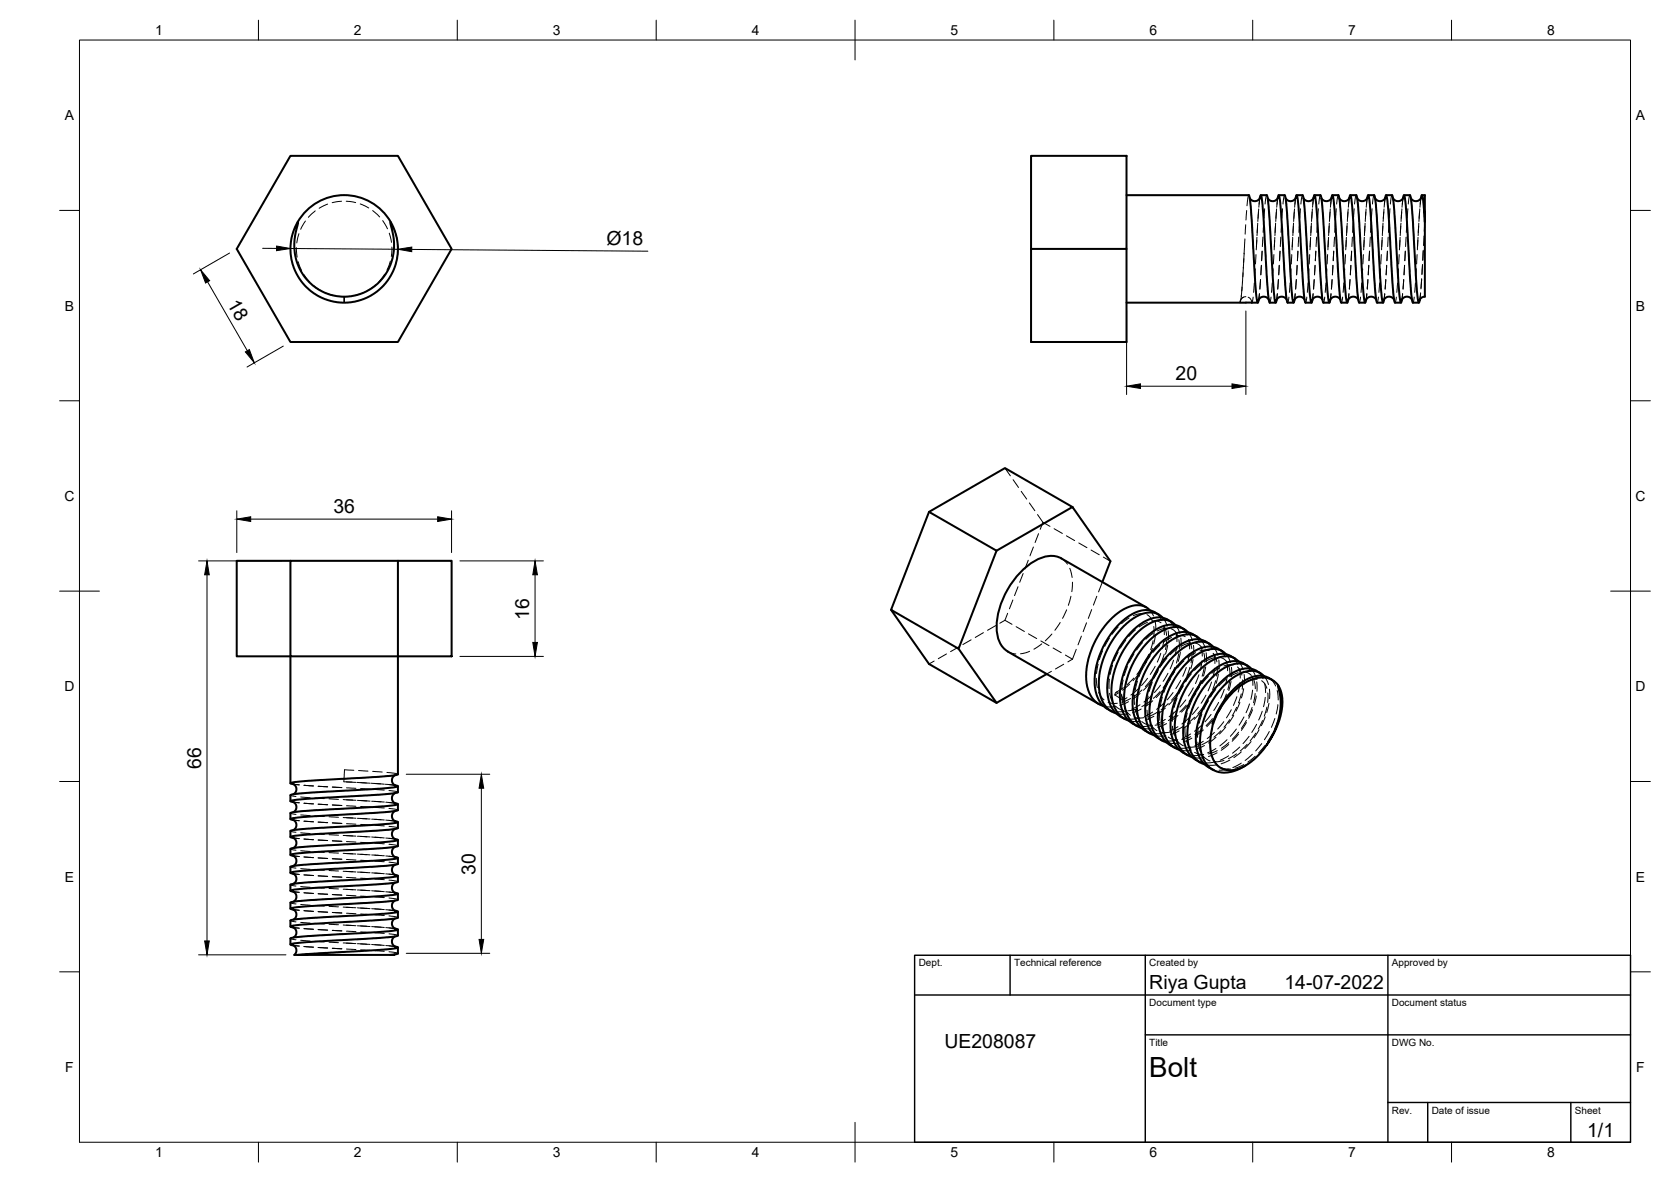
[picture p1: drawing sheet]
<svg xmlns="http://www.w3.org/2000/svg" width="420mm" height="297mm" viewBox="0 0 420 297" stroke-linecap="round" stroke-linejoin="round" font-family="sans-serif">
<defs><g id="words">
<text font-size="7" x="289" y="270.6">Bolt</text>
<g font-size="4.9">
<text x="152.5" y="61.5">Ø18</text>
<text x="57" y="76.3" transform="rotate(60 57 76.3)">18</text>
<text x="295.6" y="95.6">20</text>
<text x="83.8" y="129">36</text>
<text x="133.1" y="155.8" transform="rotate(-90 133.1 155.8)">16</text>
<text x="50.6" y="193.2" transform="rotate(-90 50.6 193.2)">66</text>
<text x="119.6" y="219.8" transform="rotate(-90 119.6 219.8)">30</text>
<text x="289" y="248.5">Riya Gupta</text>
<text x="323" y="248.5">14-07-2022</text>
<text x="237.5" y="263.3">UE208087</text>
<text x="399.1" y="285.7">1/1</text>
</g>
<g font-size="3.5">
<text x="39" y="8.8">1</text>
<text x="89" y="8.8">2</text>
<text x="139" y="8.8">3</text>
<text x="189" y="8.8">4</text>
<text x="239" y="8.8">5</text>
<text x="289" y="8.8">6</text>
<text x="339" y="8.8">7</text>
<text x="389" y="8.8">8</text>
<text x="16.3" y="30.2">A</text>
<text x="411.3" y="30.2">A</text>
<text x="16.3" y="78">B</text>
<text x="411.3" y="78">B</text>
<text x="16.2" y="125.9">C</text>
<text x="411.2" y="125.9">C</text>
<text x="16.2" y="173.7">D</text>
<text x="411.2" y="173.7">D</text>
<text x="16.3" y="221.6">E</text>
<text x="411.3" y="221.6">E</text>
<text x="16.4" y="269.4">F</text>
<text x="411.4" y="269.4">F</text>
<text x="39" y="290.8">1</text>
<text x="89" y="290.8">2</text>
<text x="139" y="290.8">3</text>
<text x="189" y="290.8">4</text>
<text x="239" y="290.8">5</text>
<text x="289" y="290.8">6</text>
<text x="339" y="290.8">7</text>
<text x="389" y="290.8">8</text>
</g>
<g font-size="2.5">
<text x="231" y="242.9">Dept.</text>
<text x="255" y="242.9">Technical reference</text>
<text x="289" y="242.9">Created by</text>
<text x="350" y="242.9">Approved by</text>
<text x="289" y="252.8">Document type</text>
<text x="350" y="252.8">Document status</text>
<text x="289" y="262.9">Title</text>
<text x="350" y="262.9">DWG No.</text>
<text x="350" y="279.9">Rev.</text>
<text x="360" y="279.9">Date of issue</text>
<text x="396" y="279.9">Sheet</text>
</g>
</g></defs>
<!-- layer: Visible -->
<g fill="none" stroke="#000" stroke-width=".51">
<path d="M73 39.2h27.1l13.5 23.4-13.5 23.3h-27.1l-13.5-23.3zM259.2 39.2h24.1v23.4h-24.1zM74.9 55.8l-.9 5.4 .1 2.5 .4 1.8 .9 2.2 1.2 1.9 1.8 1.9 1.6 1.2 2 1 1.6 .5 2.4 .4 1.6-.1 1.9-.3 1.9-.6 1.9-1.1 1.6-1.2 1.2-1.3 1.2-1.6 .9-2 .6-2.1 .3-3.6-.9-4.9 .8 1.5 .6 1.9 .5 3.5-.6 3.5-1.4 3.3-1.7 2.3-1.6 1.5-2.3 1.4-2.7 1-2.4 .3h-2.6l-2.6-.7-2.4-1.1-1.8-1.2-1.9-1.9-1.7-2.6-.9-2.3-.4-2.6 .1-2.9 .6-2.5zM74.9 55.7a13.5 13.5 0 0 1 23.3 0M283.3 49.1h30.7l.6 3.9 1 17.5 .5 5.2a.22 .22 0 0 0 0 .3 .22 .22 0 0 0 .3 0 .22 .22 0 0 0 0-.3l.1-.4M316.8 49.8v-.4a.22 .22 0 0 1 .1-.3 .22 .22 0 0 1 .3 0 .22 .22 0 0 1 0 .3l.5 5.5 1.3 20.1 .2 1.1h1.6M316.8 49.7l-.5 .6-.7 .3-.9-.3-.5-.5M317 49.1h1.5l.3 .9 1.5 22.9 .4 3.2 .3-.8M321.3 49.8l.2-.7 .3 1.3 .3 3.3 1.4 21.3 .2 1.1h1.6M321.3 49.7l-.4 .6-.8 .3-.9-.3-.5-.5M321.5 49.1h1.5l.3 1.1 1.4 21.5 .2 3 .3 1.4 .3-.8M325.8 49.8l.2-.7 .5 3.3 1 17.1 .5 5.8 .3 .8h1.5"/>
<path d="M325.8 49.7l-.5 .6-.7 .3-.9-.3-.4-.5M326 49.1h1.5l.3 1.1 1.5 23.2 .5 2.7 .2-.8M330.3 49.8l.2-.7 .3 1.3 .4 3.6 1.3 21 .2 1.1h1.6M330.3 49.7l-.4 .6-.8 .3-.7-.2-.7-.6M330.5 49.1h1.5l.3 .7 .5 5.8 .9 17.1 .5 3.4 .3-.8M334.8 49.8l.2-.7 .3 1.3 .3 3.1 1.4 21.5 .2 1.1h1.6M334.8 49.7l-.4 .6-.7 .3-1-.3-.4-.5M335 49.1h1.5l.3 1.1 1.3 20.9 .3 3.6 .4 1.4 .2-.8M339.3 49.8l.2-.7 .5 3.1 1.5 22.9 .3 1h1.5M339.3 49.7l-.5 .6-.7 .3-.9-.3-.4-.5M339.5 49.1h1.5l.3 1.1 1.3 20 .5 5.5a.22 .22 0 0 0 0 .3 .22 .22 0 0 0 .3 0 .22 .22 0 0 0 0-.3l.1-.4M343.8 49.8l.1-.4a.22 .22 0 0 1 0-.3 .22 .22 0 0 1 .3 0 .22 .22 0 0 1 0 .3l.5 5.2 1.3 20.4 .2 1.1h1.6"/>
<path d="M343.8 49.7l-.4 .6-.8 .3-.7-.2-.7-.6M344 49.1h1.5l.2 .4 .5 5.5 1 17.2 .5 3.9 .3-.8M348.3 49.8l.2-.7 .6 3.8 1 17.5 .5 5.2 .2 .5h1.5M348.3 49.7l-.5 .6-.7 .3-.9-.3-.4-.5M348.5 49.1h1.5l.3 1.1 1.3 20.3 .5 5.2a.22 .22 0 0 0 0 .3 .22 .22 0 0 0 .3 0 .22 .22 0 0 0 0-.3l.1-.4M352.8 49.8v-.4a.22 .22 0 0 1 .1-.3 .22 .22 0 0 1 .3 0 .22 .22 0 0 1 0 .3l.5 5.5 1.3 20.1 .2 1.1h1.6M352.8 49.7l-.5 .6-.7 .3-.8-.3-.6-.5M353 49.1h1.5l.3 1.1 1.5 22.7 .4 3.2 .3-.8M357.3 49.7l-.4 .6-.7 .3-.8-.2-.6-.6M357.5 49.1h.8v6.7l-.4-5.1-.4-1.6-.2 .7M358.3 55.8v18.4a.3 .3 0 0 1-.1 .4 .3 .3 0 0 1-.4 0l-.5 .3-.3 .5M259.2 62.6v23.3h24.1v-23.3"/>
<path d="M283.3 76.1h33M319 75.3l-.6-.6-.8-.1-.7 .2-.5 .6M323.5 75.3l-.5-.5-.9-.2-.6 .2-.5 .6M328 75.3l-.5-.5-.9-.2-.7 .2-.4 .6M332.5 75.3l-.6-.6-.8-.1-.7 .2-.5 .6M337 75.3l-.5-.5-.9-.2-.6 .2-.5 .6M341.5 75.3l-.5-.5-.9-.2-.7 .2-.4 .6M346 75.3l-.5-.5-.9-.2-.6 .2-.5 .6M350.5 75.3l-.5-.5-.9-.2-.6 .2-.5 .6M355 75.3l-.6-.6-.8-.1-.7 .2-.5 .6M233.6 128.6l-9.6 24.7 17 9.7 9.6-24.6M269.7 127.4l-19.1 11-17-9.8 19.1-11 17 9.8 9.5 13.6-2 5.3"/>
<path d="M73 140.9h-13.5v24h13.5v31.9M100.1 140.9h13.5v24h-13.5zM100.1 140.9h-27.1v24h27.1l-.1 29.7-1.7 .4-3.3 .2-18.3 1.1-3.7 .5 .8 .3M224 153.3l9.6 13.6 17 9.7 12.6-7.2M288.2 152.6l-21.3-12.3a6.9 6.9 0 0 0-7.4 1 21 21 0 0 0-8.9 16.9 6.4 6.4 0 0 0 2.8 5.5M289.2 153.4a5.1 5.1 0 0 0-6.5-.4 20.5 20.5 0 0 0-9.5 18.9 6.4 6.4 0 0 0 4.3 5.5M291.4 154.5l-1.1-.7a6.4 6.4 0 0 0-6.8 1.2l-2.6 2.3-1.6 2-1.2 1.9-1.9 4.2-.9 4a8.8 8.8 0 0 0 2.8 8.6l1.4 .8M292.4 155.2a5.1 5.1 0 0 0-6.6-.3 20.5 20.5 0 0 0-9.4 18.8 6.4 6.4 0 0 0 4.2 5.6M294.6 156.3l-1.1-.6a6.4 6.4 0 0 0-6.8 1.2l-1.5 1.2-1.5 1.5-2.2 3.2-1.9 3.9-1.1 4.2a9.3 9.3 0 0 0 2.4 8.6l1.8 1.1M295.5 157.1a5.1 5.1 0 0 0-6.5-.4 20.5 20.5 0 0 0-9.3 19.1 6.3 6.3 0 0 0 4.1 5.3M297.8 158.1l-1.1-.6a6.7 6.7 0 0 0-7.2 1.5l-2.4 2.2-2.6 3.7-1.7 3.6-1 3.7a9.7 9.7 0 0 0 2.3 9.2l1.8 1M298.7 158.9a5.1 5.1 0 0 0-6.5-.4 20.6 20.6 0 0 0-9.4 18.9 6.4 6.4 0 0 0 4.2 5.5"/>
<path d="M300.9 160l-1-.7a6.4 6.4 0 0 0-6.8 1.2l-1.3 1.1-1.9 1.9-2.4 3.5-1.9 4.3-.7 3.6a9.1 9.1 0 0 0 2.6 8.4l1.6 1M241 163l9.6 13.6M253.4 163.7l22.9 13.2M301.9 160.7a5.1 5.1 0 0 0-6.5-.3 20.4 20.4 0 0 0-9.4 19.1 6.3 6.3 0 0 0 4.2 5.3M304.1 161.8l-1-.6a6.6 6.6 0 0 0-7 1.3l-2.9 2.6-2.2 3.2-1.8 3.9-1.1 4.3a9.3 9.3 0 0 0 2.4 8.5l1.7 1.1M305.1 162.6a5.1 5.1 0 0 0-6.5-.4 20.5 20.5 0 0 0-9.4 19.1 6.3 6.3 0 0 0 4.2 5.3M307.3 163.6l-1.1-.6a6.4 6.4 0 0 0-6.8 1.2l-2.8 2.5-2.6 3.7-1.7 3.6-.9 3.7a9.7 9.7 0 0 0 2.3 9.2l1.7 1M308.3 164.4a5.1 5.1 0 0 0-6.5-.4 20.6 20.6 0 0 0-9.5 18.9 6.4 6.4 0 0 0 4.2 5.5M310.5 165.4l-1.1-.5a6.4 6.4 0 0 0-6.8 1.1l-1.5 1.3-1.7 1.7-2.4 3.5-1.7 4-.9 3.9a9 9 0 0 0 2.6 8.4l1.6 1M311.4 166.2a5.1 5.1 0 0 0-6.5-.3 20.5 20.5 0 0 0-9.3 19.1 6.3 6.3 0 0 0 4.1 5.3M313.7 167.3l-1.1-.6a6.6 6.6 0 0 0-7 1.3l-2.8 2.6-2.3 3.2-1.7 3.5-1.1 4a9.6 9.6 0 0 0 2.3 9.2l1.8 1.1M314.6 168.1a5.1 5.1 0 0 0-6.5-.4 20.4 20.4 0 0 0-9.4 19.1 6.3 6.3 0 0 0 4.2 5.3"/>
<path d="M316.8 169.1l-1-.6a6.4 6.4 0 0 0-6.8 1.2l-2.8 2.5-1.6 2-1.2 2-1.6 3.6-.9 3.4a9.7 9.7 0 0 0 2.3 9.2l1.8 1M317.8 169.9l-.9-.8-.8-.3-2-.2-1.4 .3-1.3 .6-2.5 1.7-2.4 2.5-1.7 2.5-1.8 3.6-1 3.7-.3 2.6 .3 2.9 .9 2.4 1.4 1.6 2.1 1 2.2 .1 2.5-.6 2.1-1.1M319.9 170.9l-2.2-1-2.3 .1-2.4 1-2.5 1.9-2.2 2.5-2.3 3.7-1.1 2.7-.5 3.7v2.8l.4 2.1 1.1 1.7 1.3 1 1.7 .5 1.6-.2 2-.6 2.2-1.4 1.8-1.7 2.1-2.6 1.5-2.7 .9-2.2 .8-2.8 .2-2.4-.1-1.9-.5-2.8 .6 1.3 .4 1.5v2.1l-.2 1.7-.5 2.1-1 2.4-2.2 3.8M321.4 172.3a5.2 5.2 0 0 0-6.2-1.7 19.2 19.2 0 0 0-10.3 11.1M73.7 197l.5 .4 .3 .7-.2 1-.5 .5M99.3 197.3l.8 .3-1.4 .3-3.3 .3-16.7 .9-5.2 .5-.5 .2v1.5M99.3 194.8l-.6 .6-.1 .9 .2 .7 .6 .4M99.3 199.3l-.5 .5-.2 1 .2 .6 .6 .5M100.1 197.6l-.1 1.5-1 .3-21.3 1.3-3.3 .3-1.4 .3 .8 .3M73.7 201.5l.5 .4 .3 .7-.1 .9-.6 .6M73.7 206l.6 .5 .2 .6-.2 1-.5 .5M73.7 210.5l.6 .5 .2 .7-.2 .9-.5 .5"/>
<path d="M73.7 215l.5 .4 .3 .7-.1 .9-.6 .6M73.7 219.5l.6 .5 .2 .6-.2 1-.5 .5M99.3 201.9l.8 .2-3.7 .5-22.5 1.5-.9 .2v1.5M99.3 206.3l.8 .3-1.4 .3-3.3 .3-21.3 1.3-1.1 .3v1.5M99.3 210.8l.8 .3-1.4 .3-3.3 .3-17 1-4.9 .4-.5 .2v1.5M99.3 215.4l.8 .2-3.7 .5-22.5 1.5-.9 .2v1.5M99.3 219.8l.8 .3-1.4 .3-3.3 .3-21.3 1.3-1.1 .3v1.5M99.3 203.8l-.6 .6-.1 .9 .2 .7 .6 .4M99.3 208.3l-.6 .6-.1 .9 .2 .7 .6 .4M99.3 212.8l-.5 .5-.2 1 .2 .6 .6 .5M99.3 217.3l-.6 .6-.1 .9 .2 .7 .6 .4M100.1 202.1v1.5l-.9 .2-22.8 1.5-3.4 .5 .8 .3"/>
<path d="M100.1 206.6v1.5l-.7 .2-5 .5-16.9 .9-3.1 .3-1.4 .3 .8 .3M100.1 211.1l-.1 1.5-1 .3-21.3 1.3-3.3 .3-1.4 .3 .8 .3M100.1 215.6l-.1 1.5-.9 .3-22.7 1.4-3.4 .5 .8 .3M73.7 237.5l.5 .4 .3 .8-.1 .8-.4 .5h.9M73.7 224l.6 .5 .2 .7-.2 .9-.5 .5M73.7 228.5l.5 .4 .3 .7-.1 .9-.6 .6M73.7 233l.6 .5 .2 .7-.2 .9-.5 .5M99.3 224.4l.8 .2-1.4 .3-3.3 .3-17 1-4.9 .4-.5 .3v1.4M99.3 228.9l.8 .2-3.7 .5-22.5 1.5-.9 .2v1.5M99.3 233.3l.8 .3-1.4 .3-3.3 .3-21.3 1.3-1.1 .3v1.5M99.3 237.9l.8 .2-3.9 .6-21.3 1.3h23.3M99.3 221.8l-.6 .6-.1 .9 .2 .7 .6 .4"/>
<path d="M99.3 226.3l-.5 .5-.2 1 .2 .6 .6 .5M99.3 230.8l-.5 .5-.2 1 .2 .7 .6 .4M99.3 235.3l-.6 .6-.1 .9 .2 .7 .6 .4M100.1 220.1v1.5l-.7 .2-5 .5-16.9 .9-3.3 .3-1.2 .3 .8 .3M100.1 224.6l-.1 1.5-1 .3-21.3 1.3-3.3 .3-1.4 .3 .8 .3M100.1 229.1l-.1 1.5-.9 .3-22.7 1.4-3.4 .5 .8 .3M100.1 233.6v1.5l-.7 .2-5 .5-16.9 .9-3.3 .3-1.2 .3 .8 .3M100.1 238.1v1.5l-1.9 .4 1.1-.2"/>
</g>
<!-- layer: Hidden -->
<g fill="none" stroke="#000" stroke-width=".25">
<path d="M75.2 58.7l-.6 2.4M76.8 55.5l-1.2 2.1M79.3 53l-1.8 1.6M82.4 51.3l-2.2 1M85.9 50.6l-2.4 .3M87.1 50.6l2.3 .3M90.6 51.3l2.1 1M93.7 52.9l1.8 1.6M96.2 55.4l1.2 2.1M97.9 58.6l.5 2.3M313.2 56.5l-.1 2.4M313.5 52.9l-.2 2.4"/>
<path d="M314 49.1l-.5 2.6M314.2 49.8l.3 2.4M314.6 53.4l.1 2.3M314.8 56.9l.2 2.4M316 59.6l-.1 2.4M316.2 56.8l-.1 2.4M316.3 56.1l-.2 2.3M316.4 53.3l-.1 2.4M316.5 52.5l-.2 2.4M316.8 49.8l-.3 2.3M316.8 49.7l-.2 1.6M317.5 59.6l-.1 2.4"/>
<path d="M317.7 56l-.1 2.4M318 52.5l-.2 2.3M318.5 49.1l-.4 2.2M318.7 49.8l.3 2.4M319.1 53.4l.2 2.3M319.3 56.9l.1 2.4M320.5 59.6l-.1 2.4M320.7 56.8l-.1 2.4M320.7 56.1l-.1 2.3M320.9 53.3l-.1 2.4M321 52.5l-.2 2.4M321.3 49.8l-.3 2.3"/>
<path d="M321.3 49.7l-.2 1.6M322.1 59.6l-.2 2.4M322.2 56l-.1 2.4M322.5 52.5l-.2 2.3M323 49.1l-.4 2.2M323.2 49.8l.3 2.4M323.6 53.4l.1 2.3M323.8 56.9l.2 2.4M325 59.6l-.1 2.4M325.2 56.8l-.1 2.4M325.2 56.1l-.1 2.3M325.4 53.3l-.1 2.4"/>
<path d="M325.5 52.5l-.2 2.4M325.8 49.8l-.3 2.3M325.8 49.7l-.2 1.6M326.5 59.6l-.1 2.4M326.7 56l-.1 2.4M327 52.5l-.2 2.3M327.5 49.1l-.4 2.2M327.7 49.8l.3 2.4M328.1 53.4l.2 2.3M328.3 56.9l.2 2.4M329.5 59.6l-.1 2.4M329.7 56.8l-.1 2.4"/>
<path d="M329.8 56.1l-.2 2.3M329.9 53.3l-.1 2.4M330 52.5l-.2 2.4M330.3 49.8l-.3 2.3M330.3 49.7l-.2 1.6M331 59.6l-.1 2.4M331.2 56l-.1 2.4M331.5 52.5l-.2 2.3M332 49.1l-.4 2.2M332.2 49.8l.3 2.4M332.6 53.4l.2 2.3M332.8 56.9l.2 2.4"/>
<path d="M334.1 59.6l-.2 2.4M334.2 56.8l-.1 2.4M334.2 56.1l-.1 2.3M334.4 53.3l-.1 2.4M334.5 52.5l-.2 2.4M334.8 49.8l-.3 2.3M334.8 49.7l-.2 1.6M335.6 59.6l-.2 2.4M335.7 56l-.1 2.4M336 52.5l-.2 2.3M336.5 49.1l-.4 2.2M336.7 49.8l.3 2.4"/>
<path d="M337.1 53.4l.1 2.3M337.3 56.9l.2 2.4M338.5 59.6l-.1 2.4M338.7 56.8l-.1 2.4M338.8 56.1l-.2 2.3M338.9 53.3l-.1 2.4M339 52.5l-.2 2.4M339.3 49.8l-.3 2.3M339.3 49.7l-.2 1.6M340 59.6l-.1 2.4M340.3 56l-.2 2.4M340.5 52.5l-.2 2.3"/>
<path d="M341 49.1l-.4 2.2M341.2 49.8l.3 2.4M341.6 53.4l.2 2.3M341.8 56.9l.2 2.4M343 59.6l-.1 2.4M343.2 56.8l-.1 2.4M343.2 56.1l-.1 2.3M343.4 53.3l-.1 2.4M343.5 52.5l-.2 2.4M343.8 49.8l-.3 2.3M343.8 49.7l-.2 1.6M344.6 59.6l-.2 2.4"/>
<path d="M344.7 56l-.1 2.4M345 52.5l-.2 2.3M345.5 49.1l-.4 2.2M345.7 49.8l.3 2.4M346.1 53.4l.2 2.3M346.3 56.9l.2 2.4M347.6 59.6l-.2 2.4M347.7 56.8l-.1 2.4M347.7 56.1l-.1 2.3M347.9 53.3l-.1 2.4M348 52.5l-.2 2.4M348.3 49.8l-.3 2.3"/>
<path d="M348.3 49.7l-.2 1.6M349 59.6l-.1 2.4M349.2 56l-.1 2.4M349.5 52.5l-.2 2.3M350 49.1l-.4 2.2M350.2 49.8l.3 2.4M350.6 53.4l.2 2.3M350.8 56.9l.2 2.4M352 59.6l-.1 2.4M352.2 56.8l-.1 2.4M352.3 56.1l-.2 2.3M352.4 53.3l-.1 2.4"/>
<path d="M352.5 52.5l-.2 2.4M352.8 49.8l-.3 2.3M352.8 49.7l-.2 1.6M353.5 59.6l-.1 2.4M353.8 56l-.2 2.4M354 52.5l-.2 2.3M354.5 49.1l-.4 2.2M354.7 49.8l.3 2.4M355.1 53.4l.2 2.3M355.3 56.9l.2 2.4M356.6 59.6l-.2 2.4M356.7 56.8l-.1 2.4"/>
<path d="M356.7 56.1l-.1 2.3M356.9 53.3l-.1 2.4M357 52.5l-.2 2.4M357.3 49.8l-.3 2.3M357.3 49.7l-.2 1.6M358.1 59.3l-.2 2.4M358.3 55.8l-.2 2.3M74.5 62.2l.2 2.4M75 65.8l.8 2.2M76.4 69l1.5 1.9M78.8 71.7l1.9 1.4M81.8 73.6l2.3 .7"/>
<path d="M86.5 76.1v-1.5l.1 1.5M88 74.5h-2.8M91.4 73.5l-2.2 .8M94.4 71.6l-1.9 1.4M96.7 68.9l-1.4 1.9M98.1 65.6l-.8 2.3M98.5 62.1l-.1 2.4M311.8 76.1h1.5M312.1 74.3l-.3 1.8M312.3 72.1l-.2 2.4M312.4 70.7l-.2 2.4M312.5 68.6l-.1 2.3"/>
<path d="M312.6 67.2l-.1 2.4M312.7 74.7l-.7 .5-.2 .9M312.8 65l-.2 2.4M312.8 63.6l-.1 2.4M312.9 62.5l-.1 1.3M313 60l-.1 2.4M313.3 74.6l-.7 .1-.5 .5M315 60.5l.1 2.1M315.1 74.7l-.3 1.4-.3-.9-.7-.5M315.4 71.1l-.2 2.4M315.6 67.5l-.1 2.4M315.8 64l-.1 2.3"/>
<path d="M316 60.4l-.1 2.4M316.7 73.9l-.2 1.4M316.7 73.8l-.3 1.6M316.9 70.3l-.1 2.4M316.9 70.2l-.1 2.4M317.2 66.7l-.2 2.4M317.2 66.7l-.2 2.3M317.4 63.1l-.2 2.4M318.1 62.5l.1 2.1M318.3 65.8l.2 2.4M318.5 69.4l.2 2.3M318.8 72.9l.2 2.4"/>
<path d="M319.5 60.5l.1 2.1M319.6 74.7l-.3 1.4M319.9 71.1l-.2 2.4M320.1 67.5l-.1 2.4M320.3 64l-.1 2.3M320.5 60.4l-.1 2.4M321.2 73.9l-.2 1.4M321.2 73.8l-.2 1.6M321.4 70.3l-.1 2.4M321.5 70.2l-.2 2.4M321.6 66.7l-.1 2.4M321.7 66.7l-.2 2.3"/>
<path d="M321.9 63.1l-.2 2.4M322.6 62.5l.1 2.1M322.8 65.8l.1 2.4M323 69.4l.2 2.3M323.3 72.9l.3 2.4M324 60.5l.1 2.1M324.1 74.7l-.3 1.4M324.4 71.1l-.2 2.4M324.6 67.5l-.1 2.4M324.8 64l-.1 2.3M325 60.4l-.1 2.4M325.7 73.9l-.2 1.4"/>
<path d="M325.7 73.8l-.2 1.6M325.9 70.3l-.1 2.4M325.9 70.2l-.1 2.4M326.2 66.7l-.2 2.4M326.2 66.7l-.2 2.3M326.3 63.1l-.1 2.4M327.1 62.5l.2 2.1M327.3 65.8l.1 2.4M327.5 69.4l.2 2.3M327.8 72.9l.2 2.4M328.5 60.5l.1 2.1M328.6 74.7l-.3 1.4"/>
<path d="M328.9 71.1l-.2 2.4M329.1 67.5l-.1 2.4M329.3 64l-.1 2.3M329.5 60.4l-.1 2.4M330.2 73.9l-.2 1.4M330.2 73.8l-.3 1.6M330.5 70.3l-.2 2.4M330.5 70.2l-.2 2.4M330.7 66.7l-.2 2.4M330.7 66.7l-.2 2.3M330.9 63.1l-.2 2.4M331.6 62.5l.1 2.1"/>
<path d="M331.8 65.8l.1 2.4M332 69.4l.2 2.3M332.3 72.9l.2 2.4M333 60.5l.1 2.1M333.1 74.7l-.3 1.4M333.4 71.1l-.2 2.4M333.6 67.5l-.1 2.4M333.8 64l-.1 2.3M334 60.4l-.1 2.4M334.7 73.9l-.2 1.4M334.7 73.8l-.2 1.6M334.9 70.3l-.1 2.4"/>
<path d="M334.9 70.2l-.1 2.4M335.2 66.7l-.2 2.4M335.2 66.7l-.2 2.3M335.3 63.1l-.1 2.4M335.4 63.1l-.2 2.4M336.1 62.5l.2 2.1M336.3 65.8l.1 2.4M336.5 69.4l.2 2.3M336.8 72.9l.2 2.4M337.5 60.5l.1 2.1M337.6 74.7l-.3 1.4M337.9 71.1l-.2 2.4"/>
<path d="M338.1 67.5l-.1 2.4M338.3 64l-.1 2.3M338.5 60.4l-.1 2.4M339.2 73.9l-.2 1.4M339.2 73.8l-.2 1.6M339.4 70.3l-.1 2.4M339.4 70.2l-.1 2.4M339.7 66.7l-.2 2.4M339.7 66.7l-.2 2.3M339.9 63.1l-.2 2.4M340.6 62.5l.1 2.1M340.8 65.8l.2 2.4"/>
<path d="M341 69.4l.2 2.3M341.3 72.9l.2 2.4M342 60.5l.1 2.1M342.1 74.7l-.3 1.4M342.4 71.1l-.2 2.4M342.6 67.5l-.1 2.4M342.8 64l-.1 2.3M343 60.4l-.1 2.4M343.7 73.9l-.2 1.4M343.7 73.8l-.2 1.6M344 70.3l-.2 2.4M344 70.2l-.2 2.4"/>
<path d="M344.2 66.7l-.2 2.4M344.2 66.7l-.2 2.3M344.4 63.1l-.2 2.4M345.1 62.5l.1 2.1M345.3 65.8l.1 2.4M345.5 69.4l.2 2.3M345.8 72.9l.3 2.4M346.5 60.5l.1 2.1M346.6 74.7l-.3 1.4M346.9 71.1l-.2 2.4M347.1 67.5l-.1 2.4M347.3 64l-.1 2.3"/>
<path d="M347.5 60.4l-.1 2.4M348.2 73.9l-.2 1.4M348.2 73.8l-.2 1.6M348.4 70.3l-.1 2.4M348.4 70.2l-.1 2.4M348.7 66.7l-.2 2.4M348.7 66.7l-.2 2.3M348.8 63.1l-.1 2.4M349.6 62.5l.2 2.1M349.8 65.8l.1 2.4M350 69.4l.2 2.3M350.3 72.9l.2 2.4"/>
<path d="M351 60.5l.1 2.1M351.1 74.7l-.3 1.4M351.4 71.1l-.2 2.4M351.6 67.5l-.1 2.4M351.8 64l-.1 2.3M352 60.4l-.1 2.4M352.7 73.9l-.2 1.4M352.7 73.8l-.3 1.6M353 70.3l-.2 2.4M353 70.2l-.2 2.4M353.2 66.7l-.2 2.4M353.2 66.7l-.2 2.3"/>
<path d="M353.4 63.1l-.2 2.4M354.1 62.5l.1 2.1M354.3 65.8l.2 2.4M354.5 69.4l.2 2.3M354.8 72.9l.2 2.4M355.5 60.5l.1 2.1M355.6 74.7l-.3 1.4M355.9 71.1l-.2 2.4M356.1 67.5l-.1 2.4M356.3 64l-.1 2.3M356.5 60.4l-.1 2.4M357.2 73.8l-.2 1.6"/>
<path d="M357.2 73.6l-.2 1.7M357.5 70l-.2 2.4M357.5 70.2l-.2 2.4M357.7 66.4l-.2 2.4M357.7 66.7l-.2 2.3M357.9 62.9l-.2 2.4M357.9 63.1l-.2 2.4M252.7 117.6l1.3 2M254.7 120.6l1.4 1.9M256.8 123.5l1.3 1.9M258.8 126.4l1.4 1.9M259.8 137.5l-.8 2.2"/>
<path d="M260.9 129.3l1.3 2M261.1 134.1l-.8 2.2M262.2 131.3l-.6 1.7M262.2 131.3l1.8 1M265 132.9l2.1 1.2M268.1 134.6l2.1 1.3M271.3 136.4l2 1.2M274.3 138.2l2.1 1.2M247.3 159l-2.1 1.2M250.4 157.2l-2.1 1.2M252.7 155.9l-1.3 .7M252.7 155.9l1.8 1"/>
<path d="M253.4 154.1l-.7 1.8M254.7 150.8l-.9 2.2M255.5 157.5l2.1 1.2M256 147.5l-.9 2.2M257.3 144.1l-.9 2.2M258.6 140.8l-.9 2.2M258.6 159.3l2.1 1.2M264.5 159.3l-1.7 1.7M266.6 156.4l-1.4 2M266.8 140.3l1.6 1.5M268.2 153.3l-1 2.1M269 142.8l.6 2.3"/>
<path d="M269.3 149.8l-.7 2.3M269.7 146.3l-.2 2.4M271.9 159.9l-.8 2.2M273.2 156.5l-.8 2.2M274.5 153.2l-.9 2.2M275.8 149.8l-.9 2.3M277.2 146.3l-1 2.4M277.4 140l1.8 1M281.2 157.6l-1.6 1.8M283.9 155.3l-1.9 1.4M285.5 158.3l-1.7 1.7M287.2 154.2l-.9 .1-1.4 .4"/>
<path d="M288.4 154.5l.9 .8 .5 1M288.5 156.4l-2.1 1.2M289.2 153.4l.8 1.4M289.6 156.1h1.3l1 .4M290 159.1l-1.9 1.5M290.1 157.4v2.4M290.3 153.8l1.2 1 .7 1.2M290.4 155.9l.2 2.4M290.5 159.5l-.4 2.3M292.4 155.2l.6 1 .5 1.2M292.5 157.1l.3 2.4M292.7 157.4l.4 1.1 .2 1.2"/>
<path d="M293.3 157.9l-2.3 .6M293.5 155.7l1 .8 .8 1.2M293.7 158.5l.1 2.4M294.4 158l.8 .4 .9 1.2M295.5 157.1l.8 1.1 .4 1M295.7 158.9l.2 2.3M295.7 159.8l1.2-.1 1.1 .3M296.7 157.5l1.1 .9 .7 1.2M298.7 158.9l.7 1 .4 1.1M299.9 159.3l.9 .8 .9 1.3M234.9 166.1l-1.3 .8M238 164.3l-2.1 1.2"/>
<path d="M241.1 162.6l-2.1 1.2M244.2 160.8l-2.1 1.2M253.4 163.7l2 .6M258.9 163.7l-2.3 .6M261.7 161.1l2.1 1.1M261.9 161.8l-1.9 1.3M264.4 168.7l-1.2 .7M264.8 162.8l2 1.2M267.5 166.9l-2.1 1.2M267.9 164.6l1.8 1.1M269.7 165.7l-1.2 .6M270.6 163.2l-.9 2.5"/>
<path d="M275.7 170.4l.2 2.4M276.1 166.9l-.4 2.4M276.2 173.9l.6 1.1 .8 .9M277.3 163.5l-.9 2.2M278 177.6h2.4M278.4 178.2l1.5 .5M278.6 176.5l1.2 .3 1.1-.1M279 160.4l-1.2 2M279 170.7l-.1 2.3M279 174.2l.8 2.3M279.7 167.2l-.6 2.3M280.3 174.7l2 1.2"/>
<path d="M280.5 177.4l.8 .7 1.2 .4M281.1 174l-.6 .1-.2 .6M281.1 163.9l-1 2.2M281.2 174.1l-.9 .6M281.2 179.4h2.4M282 174.7l.3 1.2M282 174.4l.3 2.4M282.4 170.9l-.3 2.4M282.4 172.8l-1.8 1.2M282.7 177.9l.7 1.1 .8 .8M283.1 160.9l-1.4 2M283.4 175.3l-1.1 .6"/>
<path d="M283.4 178.6l-2.3 .3M283.5 167.5l-.8 2.2M283.8 176.3l-2.2 1M284.1 171.9l-1.9 1.5M284.3 175.5l-2.2 1M285.1 170.4l-1.7 1.7M285.1 164.3l-1.1 2.1M285.3 174.7v2.3M285.4 178.2l.9 2.2M286 171.2l-.6 2.3M286 178.1l-2.3 .5M286.2 173.1l-1.8 1.6"/>
<path d="M286.4 169.2l-1.5 1.9M286.6 177.1l-2.1 1.1M286.7 174.3l-1.9 1.4M286.9 178.2l-2.1 .9M287.1 173.4l-1.8 1.5M287.2 167.6l-1.3 1.9M287.3 161.5l-1.5 1.9M287.3 167.9l-.9 2.2M288.3 166.2l-1.2 2.1M288.4 178.5l.4 2.3M288.5 170.5l-1.5 1.8M288.7 174.9l-.3 2.4"/>
<path d="M288.9 164.4l-1.1 2.1M289.1 176.3l-2 1.3M289.1 171.7l-1.6 1.8M289.2 164.8l-1.3 2M289.4 174.9l-1.8 1.5M289.5 170.7l-1.5 1.9M289.7 171.5l-.7 2.2M289.8 162.9l-.9 2.3M289.8 179l-2.1 1.1M289.8 176.1l-1.8 1.5M289.9 161l-.6 2.3M290.4 167.4l-1.2 2.1"/>
<path d="M291 179l-2.2 1.1M291.1 168.7l-1.3 2M291.3 168.3l-1.1 2.1M291.4 167.7l-1.2 2M291.6 162.2l-1.7 1.7M291.6 178.7l.1 2.4M291.7 173.8l-1.7 1.7M291.8 172.2l-1.5 1.8M291.9 164.2l-.9 2.2M292.3 175.2l-.6 2.3M292.3 173.5l-1.6 1.8M292.6 176.7l-1.8 1.6"/>
<path d="M292.7 160.7l-.5 2.3M292.7 165.5l-1 2.2M292.7 164.4l-.8 2.2M293 177.9l-1.9 1.5M293.4 160.9l-.4 2.3M293.4 165.4l-1.4 1.9M293.6 171.9l-1 2.1M293.6 162.1l-.5 2.3M293.7 169.2l-1.2 2M293.8 176.8l-1.8 1.6M293.8 170.9l-1.4 2M294.3 170.6l-1.3 2"/>
<path d="M294.6 160.2l-2.1 1.2M295 174l-1.5 1.9M295 178.9l-.2 2.4M295.1 165.9l-.9 2.2M295.4 167.7l-1 2.2M295.4 168.8l-1.3 2M295.5 175.4l-1.6 1.7M295.7 179.7l-1.9 1.4M295.8 178.6l-1.8 1.5M295.8 167.4l-.9 2.1M295.9 162.4l-.5 2.4M296 175.5l-.7 2.3"/>
<path d="M296 163l-1.8 1.5M296.1 174.1l-1.5 1.9M296.2 179.8l-1.9 1.4M296.4 164.3l-.6 2.3M296.4 160.8l.1 2.3M296.8 163.9l-.6 2.3M296.9 171l-1.2 2.1M296.9 160.3v2.4M297.5 172.4l-1.3 2M297.5 172.3l-1.1 2.1M297.7 166.1l-1.6 1.7M297.9 171.1l-1.2 2"/>
<path d="M298.2 175.9l-1.6 1.8M298.3 177.2l-1.7 1.7M298.3 167.7l-.9 2.3M298.5 179.2l-.4 2.3M298.7 177.2l-1.6 1.8M298.9 160.7l.2 2.4M298.9 160.8l.5 1 .3 1.2M299 164.3l-.4 2.3M299 169.2l-.9 2.2M299.2 167.7l-.8 2.3M299.3 161.6l-2.2 .8M299.6 169.3l-1.5 1.9"/>
<path d="M299.7 164.2l-.2 2.4M299.8 175.8l-.9 2.2M300 165.7l-.6 2.3M300.1 172.9l-1.3 2M300.1 162.2v2.4M300.3 174.3l-1.3 2M300.5 161.6a2.59 2.59 0 0 1 1.8 1.4M300.6 164l-2 1.3M300.7 174.2l-1.3 2M301.3 177.7l-1.5 1.8M301.5 169.6l-.9 2.2M301.5 172.7l-1.2 2.1"/>
<path d="M301.9 179l-1.6 1.8M301.9 171.1l-1 2.2M301.9 160.7l.7 1 .4 1.2M302 162.5l.3 2.4M302.1 166.9l-1.8 1.6M302.2 179.5l-.7 2.3M302.2 166.1l-.4 2.3M302.2 171l-1 2.2M302.6 177.5l-1.4 1.9M302.7 164.1l.2 2.3M302.8 167.6l-.5 2.4M303.1 161.2l.9 .8 .8 1.2"/>
<path d="M303.2 167.6l-.6 2.3M303.2 174.7l-1.2 2M303.3 164v2.4M303.7 176.2l-1.1 2.2M303.8 170l-1.6 1.8M303.9 176.1l-1.3 2M304 163.5l-1.1-.1-1.2 .2M304.4 174.4l-1.1 2.1M304.5 179.5l-1.5 1.9M304.6 171.4l-.8 2.2M305 164.2l.7 1.1 .3 1M305.1 162.6l.6 .8 .5 1.3"/>
<path d="M305.2 164.4l.3 2.3M305.3 165.3l-2.2 .9M305.4 172.9l-1 2.1M305.4 167.9l-.4 2.4M305.6 171.1l-.7 2.2M305.7 173.3l-1.4 1.9M306 179.8l-.9 2.2M306.1 167.5l-.2 2.4M306.2 163l1 .8 .8 1.3M306.3 169.4l-.5 2.3M306.4 176.5l-1.2 2.1M306.5 165.8v2.4"/>
<path d="M306.5 165.2a2.48 2.48 0 0 1 2 1.1M306.7 167.8l-2 1.4M306.9 177.7l-1.3 2M307 177.9l-1.2 2M307.7 176.7l-1.2 2M307.8 173.2l-.9 2.3M308.2 170.8l-1.7 1.6M308.3 164.4l.6 1 .5 1.1M308.4 174.4l-1 2.2M308.4 166.2l.3 2.4M308.6 169.8l-.5 2.3M308.6 174.7l-1 2.2"/>
<path d="M309 167.4l.3 2.4M309.2 170.9l-.5 2.4M309.4 164.9l.9 .6 .9 1.4M309.5 171.2l-.5 2.4M309.6 178.4l-1.2 2M309.6 167.7l.1 2.4M309.9 173.9l-1.5 1.8M310.1 167.1l-1-.1-1.4 .4M310.2 179.7l-1.3 2M310.9 177.7l-1.1 2.2M311 175.1l-.9 2.2M311.1 167.6l.7 .9 .5 1.2"/>
<path d="M311.3 169l-2.1 1.1M311.4 166.2l.8 1.2 .4 .9M311.6 168l.2 2.4M311.8 171.6l-.5 2.3M311.8 176.5l-1 2.2M312.1 174.4l-.7 2.2M312.4 170.8l-.1 2.4M312.5 168.9h.1a2.54 2.54 0 0 1 2 .8M312.6 166.7l1.1 .9 .7 1.1M312.7 173.1l-.6 2.3M312.7 171.7l-1.9 1.4M312.8 169.5l.1 2.4"/>
<path d="M314.2 176.9l-.9 2.2M314.6 168.1l.7 .9 .5 1.2M314.8 169.9l.2 2.3M314.8 177.8l-.9 2.2M314.9 178.4l-.9 2.1M315 173.4l-.5 2.4M315.2 170.8l.4 2.3M315.6 174.3l-.4 2.3M315.8 168.5l1 .8 .8 1.3M315.9 174.9l-.6 2.3M316 171.4v2.3M316.1 170.7h-.8l-1.5 .4"/>
<path d="M317.2 171.1l.8 .8 .5 1.1M317.4 178.7l-.9 2.2M317.8 169.9l.7 1 .4 1.1M318 171.7l.2 2.4M318.1 175.2l-.4 2.4M318.5 177.7l-.6 2.3M318.8 174.1l-.1 2.4M319 170.3l.8 .7 1 1.4M319.1 176.7l-.6 2.4M319.2 173.2v2.4M321.1 173.5l.3 2.4M321.3 177.1l-.4 2.3"/>
<path d="M322 177.8l-.4 2.1M73 199.8l1.4 .4M73.7 197l1.5 .2-1.4-.1M76.2 199.3l-2.4 .3M78.8 197.5l-2.4-.2 2.4 .2M79.8 199.1l-2.4 .1M80 197.6l2.4 .1M83.3 198.9l-2.4 .1M83.5 197.8l2.4 .1M83.6 197.8l2.4 .1M86.6 198.7l-2.1 .1M87.1 196.5l2.4 .1"/>
<path d="M87.1 198l2.4 .1M88.6 195.6l-2.1 .1M89 193.6l-2.4-.2-.1 3.1 2 .1M89.7 196.6l2.4 .2M90.1 193.6l2.4 .2M90.7 198.2l2.4 .1M90.7 196.7l2.3 .1M92.1 195.4l-2.3 .1M92.1 199.9l-2.3 .1M93.3 196.8l2.4 .2M93.7 193.9l2.4 .1M94.2 196.9l2.4 .2"/>
<path d="M94.3 198.4l2.3 .2M95.7 195.2l-2.4 .1M95.7 199.7l-2.4 .1M96.9 197.1l2.4 .2M97.3 194.1l2.8 .5M97.8 198.7l2.3 .4M97.8 197.2l1.6 .2M99.3 194.8l-2.4 .3M99.3 199.3l-2.4 .3M281.6 180l1.5 .6M284.4 181.2h2.4M284.8 181.8l1.4 .6"/>
<path d="M285.3 180.3l1.1 .2 1.3-.2M286.6 180.4l-2.4 .3M287.1 181.3l1.1 .7 1 .3M288 183.7l1.4 .5M289.3 181.9l.7 1.1 .9 .6M289.8 182.3l-2.4 .2M290 183.1h-2.4M290.1 180l-2.1 1M290.8 184.9h2.4M291.2 185.5l1.4 .6M291.9 182.2l1 2.2M292.7 181.6l-2.3 .7"/>
<path d="M292.9 184.1l-2.3 .3M293 180.8l-2.1 1.1M293.3 181.8l-2.2 1M293.7 185.2l1.1 .6 1.2 .1M294.4 187.3l1.4 .6M294.4 183.9l-1.2 .2-1.2-.1M294.8 182.5l.5 2.3M295.8 185.9l.7 .8 1.1 .7M296.1 185.9l-2.3 .3M296.2 182.6l-2.1 1.1M296.3 186.7h-2.3M296.5 183.7l-2.2 .9"/>
<path d="M297.1 188.6h2.4M297.5 189.2l1.5 .5M297.6 182.5l-2.1 1.1M298 182.7l.1 2.4M298.3 186.2l.5 1.2 .7 .9M299 180.4l-1.8 1.5M299.3 187.8l-2.3 .3M299.4 184.5l-2.1 1.1M299.4 181.6l-1.9 1.5M299.4 185.1l-2.3 .8M299.7 185.5l-2.2 .9M300.3 190.4h2.4"/>
<path d="M300.4 180.2l-1.8 1.6M300.4 189.1l.9 .3 1.4 .2M300.7 191l1.5 .6M301.1 187.5l-1.4 .3-1-.1M301.2 186.5l.6 2.3M301.3 182.9l-.2 2.4M302.2 182.2l-1.8 1.6M302.4 183.2l-2 1.4M302.4 189.8l.7 .8 1.1 .6M302.5 189.6l-2.4 .3M302.6 186.3l-2.2 1.1M302.6 183.4l-1.9 1.5"/>
<path d="M302.9 187.3l-2.2 1M303.9 192.8l1.4 .6M304.3 186l-2.1 1.1M304.3 186.7l.2 2.4M304.8 183.2l-.4 2.3M304.8 190.2l.6 1.2 .7 .8M304.9 180.6l-1.6 1.8M305 180.9l-1.6 1.7M305.4 184.1l-1.9 1.5M305.7 191.4l-2.4 .3M305.7 188.1l-2.1 1.1M305.8 185.3l-1.9 1.4"/>
<path d="M305.9 192.2h-2.4M306 189.2l-2.2 .9M306.1 188.6l-2.3 .9M307 183.6l-1.8 1.7M307 192.9l1.2 .3 1.2 .1M307.7 181.4l-1.5 1.8M307.8 191.1l-2.4 .3M308.2 182.7l-1.6 1.8M308.5 185.9l-1.8 1.5M308.9 193.3l-2.4 .3M308.9 189.9l-2.1 1.1M308.9 187.1l-1.9 1.5"/>
<path d="M309 186.6l-1.9 1.4M309.2 180.9l-1.4 1.9M309.2 191l-2.2 .9M310.9 183.2l-1.5 1.8M310.9 189.4l-2 1.3M311.4 184.5l-1.6 1.8M311.4 184l-1.5 1.8M311.7 187.7l-1.8 1.6M312.1 191.8l-2.1 1.1M312.1 188.9l-1.9 1.5M312.7 192.1l-2.2 .9M312.8 180.2l-1.2 2"/>
<path d="M313.4 181l-1.3 2.1M313.4 181.6l-1.3 2M313.6 187.1l-1.8 1.6M314.1 185l-1.6 1.9M314.1 191.7l-.9 .7M314.6 186.4l-1.6 1.7M314.9 189.6l-1.8 1.5M315.6 190l-1.8 1.5M315.8 184.2l-1.5 2M316 182l-1.3 2.1M316.6 183.4l-1.3 2M316.8 189.3l-1.7 1.7"/>
<path d="M317.2 186.9l-1.5 1.8M317.4 181.1l-1 2.1M318 187.4l-1.5 1.8M318.1 180.2l-.9 2.2M318.5 187.2l-.9 1.2M319.2 183.8l-1.3 2.1M319.9 184.4l-1.2 2M320.5 180.6l-.8 2.2M321.3 181.1l-.8 2.2M73 204.3l1.4 .4M73 208.8l1.4 .4M73 213.3l1.4 .4"/>
<path d="M73 217.8l1.4 .4M73.7 201.5l1.5 .2-1.4-.1M73.7 206l1.5 .3-1.4-.2M73.7 210.5l1.5 .2-1.4-.1M73.7 215l1.5 .3-1.4-.2M73.7 219.5l1.5 .3-1.4-.2M75.6 200.3l2.4 .2M75.6 204.8l2.4 .2M75.6 209.3l2.4 .2M75.6 213.8l2.4 .2M75.6 218.3l2.4 .2M76.2 203.8l-2.4 .3"/>
<path d="M76.2 208.4l-2.4 .2M76.2 212.8l-2.4 .3M76.2 217.3l-2.4 .3M78.8 202l-2.4-.1 2.4 .1M78.8 206.5l-2.4-.1 2.4 .1M78.8 211l-2.4-.2 2.4 .2M78.8 215.5l-2.4-.1 2.4 .1M79.2 200.5l2.4 .2M79.2 205l2.4 .2M79.2 209.6l2.4 .1M79.2 214l2.4 .2M79.2 218.6l2.4 .1"/>
<path d="M79.8 203.6l-2.4 .1M79.8 208.1l-2.4 .1M79.8 212.6l-2.4 .2M79.8 217.1l-2.4 .1M80 202.1l2.4 .1M80 206.6l2.4 .1M80 211.1l2.4 .1M80 215.6l2.4 .1M82.7 200.8l2.4 .1M82.7 205.3l2.4 .1M82.7 209.8l2.4 .1M82.7 214.3l2.4 .1"/>
<path d="M82.7 218.8l2.4 .1M83.3 203.4l-2.4 .1M83.3 207.9l-2.4 .1M83.3 212.4l-2.4 .1M83.3 216.9l-2.4 .1M83.5 202.3l2.4 .1M83.5 206.8l2.4 .1M83.5 211.3l2.4 .1M83.5 215.8l2.4 .1M83.6 202.3l2.4 .1M83.6 206.8l2.4 .1M83.6 211.3l2.4 .1"/>
<path d="M83.6 215.8l2.4 .1M86.3 200.9l2.4 .2M86.3 205.5l2.4 .1M86.3 210l2.4 .1M86.3 214.4l2.4 .2M86.3 219l2.4 .1M86.6 203.2l-2.1 .1M86.6 207.7l-2.1 .1M86.6 212.2l-2.1 .1M86.6 216.7l-2.1 .1M87.1 201l2.4 .1M87.1 205.5l2.4 .1"/>
<path d="M87.1 210l2.4 .1M87.1 214.5l2.4 .1M87.1 219l2.4 .1M87.1 202.5l2.4 .1M87.1 207l2.4 .1M87.1 211.5l2.4 .1M87.1 216l2.4 .1M88.6 200.1l-2.1 .1M88.6 204.6l-2.1 .1M88.6 209.1l-2.1 .1M88.6 213.6l-2.1 .1M88.6 218.1l-2.1 .1"/>
<path d="M89.9 201.1l2.3 .2M89.9 205.6l2.3 .2M89.9 210.1l2.3 .2M89.9 214.6l2.3 .2M89.9 219.1l2.3 .2M90.7 202.7l2.4 .1M90.7 207.2l2.4 .1M90.7 211.7l2.4 .1M90.7 216.2l2.4 .1M90.7 201.2l2.3 .1M90.7 205.7l2.3 .1M90.7 210.2l2.3 .1"/>
<path d="M90.7 214.7l2.3 .1M90.7 219.2l2.3 .1M92.1 204.4l-2.3 .1M92.1 208.9l-2.3 .1M92.1 213.4l-2.3 .1M92.1 217.9l-2.3 .1M93.5 201.3l2.3 .2M93.5 205.9l2.3 .1M93.5 210.3l2.3 .2M93.5 214.8l2.3 .2M93.5 219.4l2.3 .1M94.2 201.4l2.4 .2"/>
<path d="M94.2 205.9l2.4 .2M94.2 210.4l2.4 .2M94.2 214.9l2.4 .2M94.2 219.4l2.4 .2M94.3 202.9l2.3 .2M94.3 207.4l2.3 .2M94.3 211.9l2.3 .2M94.3 216.4l2.3 .2M95.7 204.2l-2.4 .1M95.7 208.7l-2.4 .1M95.7 213.2l-2.4 .1M95.7 217.7l-2.4 .1"/>
<path d="M97 201.6l2.3 .3M97 206.1l2.3 .2M97 210.6l2.3 .2M97 215.1l2.3 .3M97 219.6l2.3 .2M97.8 203.2l2.3 .4M97.8 207.7l2.3 .4M97.8 212.2l2.3 .4M97.8 216.7l2.3 .4M97.8 201.7l1.6 .2M97.8 206.2l1.6 .2M97.8 210.7l1.6 .2"/>
<path d="M97.8 215.2l1.6 .2M97.8 219.7l1.6 .2M99.3 203.8l-2.4 .3M99.3 208.3l-2.4 .3M99.3 212.8l-2.4 .3M99.3 217.3l-2.4 .3M73 222.3l1.4 .4M73 226.9l1.4 .3M73 231.3l1.4 .4M73 235.8l1.4 .4M73.7 224l1.5 .2-1.4-.1M73.7 228.5l1.5 .3-1.4-.2"/>
<path d="M73.7 233l1.5 .3-1.4-.2M73.7 237.5l1.5 .3-1.4-.2M75.3 239.9l-.4 .1M75.6 222.8l2.4 .2M75.6 227.3l2.4 .2M75.6 231.8l2.4 .2M75.6 236.3l2.4 .2M76.2 221.9l-2.4 .2M76.2 226.3l-2.4 .3M76.2 230.9l-2.4 .2M76.2 235.4l-2.4 .2M78.8 220l-2.4-.1 2.4 .1"/>
<path d="M78.8 224.5l-2.4-.1 2.4 .1M78.8 229l-2.4-.1 2.4 .1M78.8 233.5l-2.4-.1 2.4 .1M78.8 238l-2.4-.1 2.4 .1M78.9 239.7l-2.4 .1M79.2 223.1l2.4 .1M79.2 227.5l2.4 .2M79.2 232.1l2.4 .1M79.2 236.6l2.4 .1M79.8 221.6l-2.4 .1M79.8 226.1l-2.4 .2M79.8 230.6l-2.4 .1"/>
<path d="M79.8 235.1l-2.4 .2M80 220.1l2.4 .1M80 224.6l2.4 .1M80 229.1l2.4 .1M80 233.6l2.4 .2M80 238.1l2.4 .1M82.5 239.4l-2.4 .2M82.7 223.3l2.4 .1M82.7 227.8l2.4 .1M82.7 232.3l2.4 .1M82.7 236.8l2.4 .1M83.3 221.4l-2.4 .1"/>
<path d="M83.3 225.9l-2.4 .1M83.3 230.4l-2.4 .1M83.3 234.9l-2.4 .1M83.5 220.3l2.4 .1M83.5 224.8l2.4 .1M83.5 229.3l2.4 .1M83.5 233.8l2.4 .1M83.5 238.3l2.4 .1M83.6 238.3l2.4 .1M83.6 220.3l2.4 .1M83.6 224.8l2.4 .1M83.6 229.3l2.4 .1"/>
<path d="M83.6 233.8l2.4 .1M86.3 223.5l2.4 .1M86.3 228l2.4 .1M86.3 232.5l2.4 .1M86.3 237l2.4 .1M86.6 221.2l-2.1 .1M86.6 225.7l-2.1 .1M86.6 230.2l-2.1 .1M86.6 234.7l-2.1 .1M86.6 239.2l-2.9 .2M87.1 223.5l2.4 .1M87.1 228l2.4 .1"/>
<path d="M87.1 232.5l2.4 .1M87.1 237l2.4 .1M87.1 220.5l2.4 .1M87.1 225l2.4 .1M87.1 229.5l2.4 .1M87.1 234l2.4 .1M87.1 238.5l2.4 .1M88.6 222.6l-2.1 .1M88.6 227.1l-2.1 .1M88.6 231.6l-2.1 .1M88.6 236.1l-2.1 .1M89.9 223.7l2.3 .1"/>
<path d="M89.9 228.1l2.3 .2M89.9 232.6l2.3 .2M89.9 237.2l2.3 .1M90.7 220.7l2.4 .1M90.7 225.2l2.4 .1M90.7 229.7l2.4 .1M90.7 234.2l2.4 .1M90.7 238.7l2.4 .1M90.7 223.7l2.3 .1M90.7 228.2l2.3 .1M90.7 232.7l2.3 .1M90.7 237.2l2.3 .1"/>
<path d="M92.1 222.4l-2.3 .1M92.1 226.9l-2.3 .1M92.1 231.4l-2.3 .1M92.1 235.9l-2.3 .1M93.5 223.8l2.3 .2M93.5 228.4l2.3 .1M93.5 232.9l2.3 .1M93.5 237.3l2.3 .2M94.2 223.9l2.4 .2M94.2 228.4l2.4 .2M94.2 232.9l2.4 .2M94.2 237.4l2.4 .2"/>
<path d="M94.3 220.9l2.3 .2M94.3 225.4l2.3 .2M94.3 229.9l2.3 .2M94.3 234.4l2.3 .2M94.3 238.9l2.3 .2M95.7 222.2l-2.4 .1M95.7 226.7l-2.4 .1M95.7 231.2l-2.4 .1M95.7 235.7l-2.4 .1M97 224.1l2.3 .3M97 228.6l2.3 .3M97 233.1l2.3 .2"/>
<path d="M97 237.6l2.3 .3M97.8 221.2l2.3 .4M97.8 225.7l2.3 .4M97.8 230.2l2.3 .4M97.8 234.7l2.3 .4M97.8 239.2l2.3 .4M97.8 224.2l1.6 .2M97.8 228.7l1.6 .2M97.8 233.2l1.6 .2M97.8 237.7l1.6 .2M99.3 221.8l-2.4 .3M99.3 226.3l-2.4 .3"/>
<path d="M99.3 230.8l-2.4 .3M99.3 235.3l-2.4 .3M99.3 239.8l-1.2 .2"/>
</g>
<!-- layer: Border -->
<g fill="none" stroke="#000" stroke-width=".25">
<path d="M20 10.1h390v276.9h-390zM65 5.1v5M115 5.1v5M165 5.1v5M215 5.1v10M265 5.1v5M315 5.1v5M365 5.1v5M15 52.9h5M410 52.9h5M15 100.7h5M410 100.7h5"/>
<path d="M15 148.6h10M405 148.6h10M15 196.4h5M410 196.4h5M15 244.2h5M410 244.2h5M65 287v5M115 287v5M165 287v5M215 282.1v9.9M265 287v5M315 287v5"/>
<path d="M365 287v5"/>
</g>
<!-- layer: TitleBlock -->
<path d="M230 240.1h180v46.9h-180zM230 250h180M254 240.1v9.9M288 240.1v46.9M349 240.1v46.9M288 260.1h122M349 277.1h61M359 277.1v9.9M395 277.1v9.9" fill="none" stroke="#000" stroke-width=".36"/>
<!-- layer: Dimensions -->
<g fill="none" stroke="#000" stroke-width=".25">
<path d="M99.1 57.6a13.5 13.5 0 0 1 .8 7.1M52.2 70.8l10 17.3M57.7 63.6l-9.1 5.2M66 62.4h3.5M73 62.4l27 .2M103.5 62.7l59.4 .4M283.3 78.2v21M313.3 78.2v21M71.2 87l-9.1 5.2M286.8 97.1h23M59.5 128.4v10.5M63 130.5h47"/>
<path d="M113.5 128.4v10.5M49.9 141h21.1M52 144.4v92.1M115.6 141h21M134.5 144.4v17M115.6 165h21M102.2 194.6h20.9M121 198.1v38M49.9 240h22M102.2 239.6h20.9"/>
</g>
<g fill="#000" stroke="#000" stroke-width=".25">
<path d="M50.4 67.8l2.3 2.7-1 .6zM69.6 61.8l3.4 .6-3.5 .6zM100 62.6l3.5-.5v1.2zM61.7 88.4l1-.6 1.2 3.4zM283.3 97.1l3.5-.6v1.1zM309.8 96.5l3.5 .6-3.5 .5zM59.5 130.5l3.5-.6v1.1zM110 129.9l3.5 .6-3.5 .5zM52 141l.6 3.4h-1.1zM134.5 141l.6 3.4h-1.1zM134 161.4h1.1l-.6 3.6zM121 194.6l.6 3.5h-1.1z"/>
<path d="M51.5 236.5h1.1l-.6 3.5zM120.5 236.1h1.1l-.6 3.5z"/>
</g>
<use href="#words"/>
</svg>
